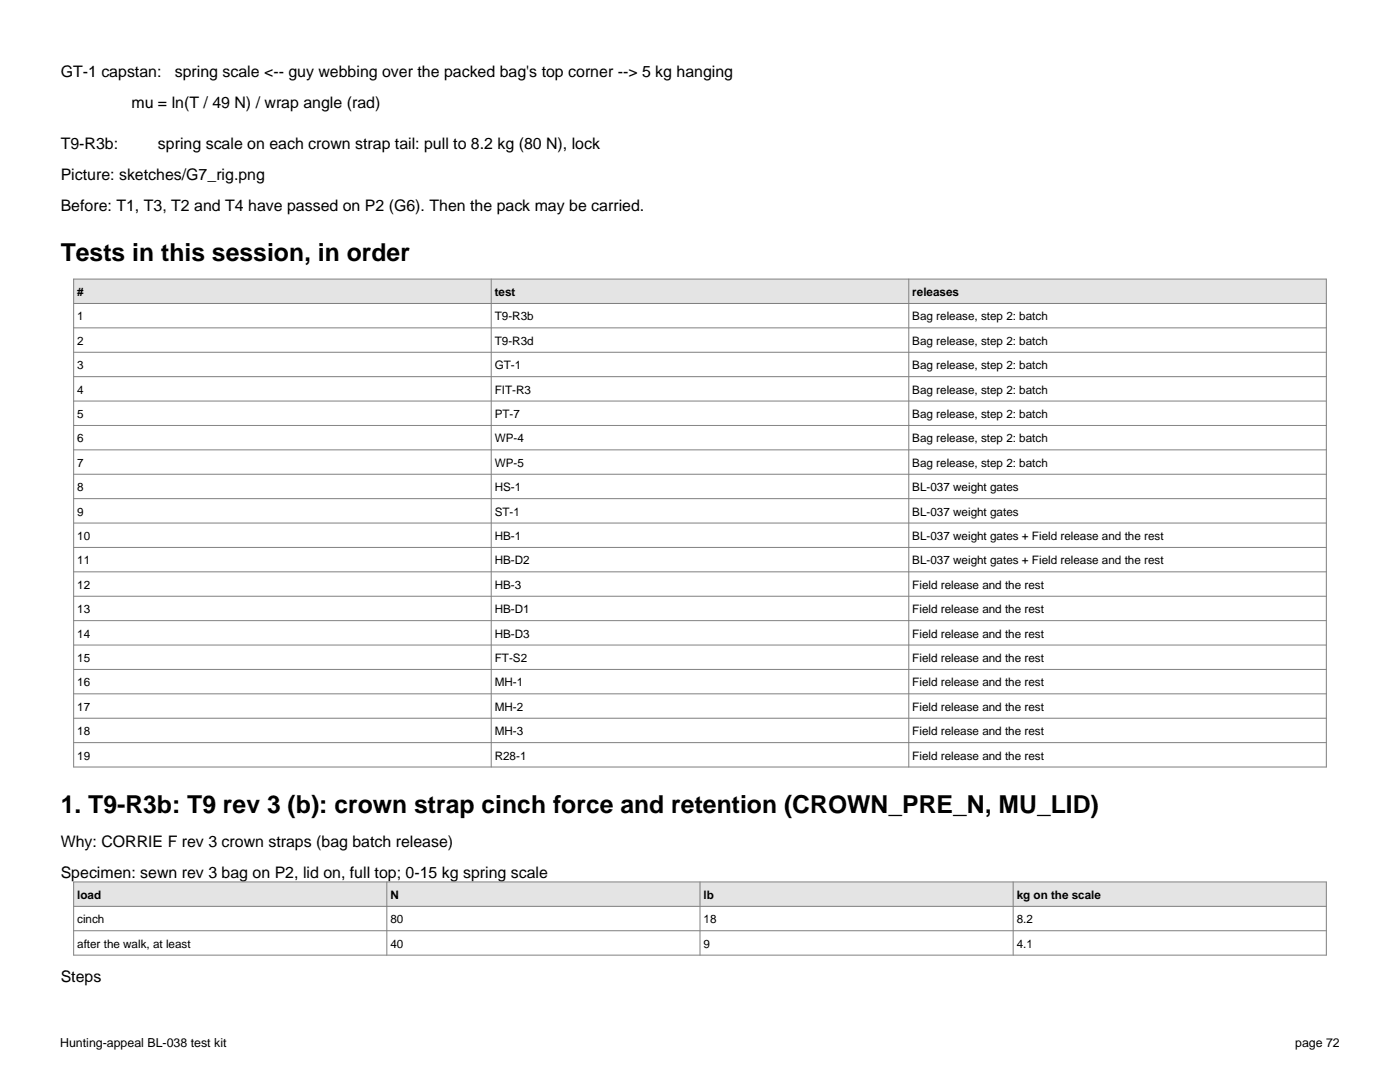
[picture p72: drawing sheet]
<svg xmlns="http://www.w3.org/2000/svg" width="279mm" height="216mm" viewBox="0 0 279 216" stroke-linecap="round" stroke-linejoin="round" font-family="sans-serif">
<defs><g id="words">
<g font-size="4.9">
<text x="12.1" y="52.2">Tests in this session, in order</text>
<text x="12.1" y="162.2">1. T9-R3b: T9 rev 3 (b): crown strap cinch force and retention (CROWN_PRE_N, MU_LID)</text>
</g>
<g font-size="3.2">
<text x="12.1" y="15.3">GT-1 capstan:</text>
<text x="34.9" y="15.3">spring scale &lt;-- guy webbing over the packed bag's top corner --&gt; 5 kg hanging</text>
<text x="26.2" y="21.5">mu = ln(T / 49 N) / wrap angle (rad)</text>
<text x="12.1" y="29.8">T9-R3b:</text>
<text x="31.5" y="29.8">spring scale on each crown strap tail: pull to 8.2 kg (80 N), lock</text>
<text x="12.1" y="35.9">Picture: sketches/G7_rig.png</text>
<text x="12.1" y="42.1">Before: T1, T3, T2 and T4 have passed on P2 (G6). Then the pack may be carried.</text>
<text x="12.1" y="168.9">Why: CORRIE F rev 3 crown straps (bag batch release)</text>
<text x="12.1" y="175.1">Specimen: sewn rev 3 bag on P2, lid on, full top; 0-15 kg spring scale</text>
<text x="12.1" y="195.9">Steps</text>
</g>
<g font-size="2.5">
<text x="12" y="208.9">Hunting-appeal BL-038 test kit</text>
<text x="258.5" y="208.9">page 72</text>
</g>
<g font-size="2.3">
<text x="15.4" y="59.1">#</text>
<text x="98.7" y="59.1">test</text>
<text x="182.1" y="59.1">releases</text>
<text x="15.4" y="63.9">1</text>
<text x="98.7" y="63.9">T9-R3b</text>
<text x="182.1" y="63.9">Bag release, step 2: batch</text>
<text x="15.4" y="68.8">2</text>
<text x="98.7" y="68.8">T9-R3d</text>
<text x="182.1" y="68.8">Bag release, step 2: batch</text>
<text x="15.4" y="73.7">3</text>
<text x="98.7" y="73.7">GT-1</text>
<text x="182.1" y="73.7">Bag release, step 2: batch</text>
<text x="15.4" y="78.5">4</text>
<text x="15.4" y="83.4">5</text>
<text x="98.7" y="78.5">FIT-R3</text>
<text x="98.7" y="83.4">PT-7</text>
<text x="182.1" y="78.5">Bag release, step 2: batch</text>
<text x="182.1" y="83.4">Bag release, step 2: batch</text>
<text x="15.4" y="88.3">6</text>
<text x="98.7" y="88.3">WP-4</text>
<text x="182.1" y="88.3">Bag release, step 2: batch</text>
<text x="15.4" y="93.1">7</text>
<text x="98.7" y="93.1">WP-5</text>
<text x="182.1" y="93.1">Bag release, step 2: batch</text>
<text x="15.4" y="98">8</text>
<text x="98.7" y="98">HS-1</text>
<text x="182.1" y="98">BL-037 weight gates</text>
<text x="15.4" y="102.9">9</text>
<text x="15.4" y="107.8">10</text>
<text x="98.7" y="102.9">ST-1</text>
<text x="98.7" y="107.8">HB-1</text>
<text x="182.1" y="102.9">BL-037 weight gates</text>
<text x="182.1" y="107.8">BL-037 weight gates + Field release and the rest</text>
<text x="15.4" y="112.6">11</text>
<text x="98.7" y="112.6">HB-D2</text>
<text x="182.1" y="112.6">BL-037 weight gates + Field release and the rest</text>
<text x="15.4" y="117.5">12</text>
<text x="98.7" y="117.5">HB-3</text>
<text x="182.1" y="117.5">Field release and the rest</text>
<text x="15.4" y="122.4">13</text>
<text x="98.7" y="122.4">HB-D1</text>
<text x="182.1" y="122.4">Field release and the rest</text>
<text x="15.4" y="127.2">14</text>
<text x="98.7" y="127.2">HB-D3</text>
<text x="182.1" y="127.2">Field release and the rest</text>
<text x="15.4" y="132.1">15</text>
<text x="15.4" y="137">16</text>
<text x="98.7" y="132.1">FT-S2</text>
<text x="98.7" y="137">MH-1</text>
<text x="182.1" y="132.1">Field release and the rest</text>
<text x="182.1" y="137">Field release and the rest</text>
<text x="15.4" y="141.8">17</text>
<text x="98.7" y="141.8">MH-2</text>
<text x="182.1" y="141.8">Field release and the rest</text>
<text x="15.4" y="146.7">18</text>
<text x="98.7" y="146.7">MH-3</text>
<text x="182.1" y="146.7">Field release and the rest</text>
<text x="15.4" y="151.6">19</text>
<text x="98.7" y="151.6">R28-1</text>
<text x="182.1" y="151.6">Field release and the rest</text>
<text x="15.4" y="179.4">load</text>
<text x="77.9" y="179.4">N</text>
<text x="140.4" y="179.4">lb</text>
<text x="202.9" y="179.4">kg on the scale</text>
<text x="15.4" y="184.2">cinch</text>
<text x="77.9" y="184.2">80</text>
<text x="140.4" y="184.2">18</text>
<text x="202.9" y="184.2">8.2</text>
<text x="15.4" y="189.1">after the walk, at least</text>
<text x="77.9" y="189.1">40</text>
<text x="140.4" y="189.1">9</text>
<text x="202.9" y="189.1">4.1</text>
</g>
</g></defs>
<path d="M14.7 55.7h250v4.9h-250z" fill-rule="evenodd" fill="#e8e4da"/>
<g fill="none" stroke="#808080" stroke-width=".2">
<path d="M14.7 55.7h250v97.4h-250zM98 55.7v97.4M181.4 55.7v97.4M14.7 60.6h250M14.7 65.4h250M14.7 70.3h250M14.7 75.2h250M14.7 80h250M14.7 84.9h250M14.7 89.8h250M14.7 94.6h250M14.7 99.5h250"/>
<path d="M14.7 104.4h250M14.7 109.2h250M14.7 114.1h250M14.7 119h250M14.7 123.8h250M14.7 128.7h250M14.7 133.6h250M14.7 138.4h250M14.7 143.3h250M14.7 148.2h250"/>
</g>
<path d="M14.7 176h250v4.9h-250z" fill-rule="evenodd" fill="#e8e4da"/>
<path d="M14.7 176h250v14.6h-250zM77.2 176v14.6M139.7 176v14.6M202.2 176v14.6M14.7 180.9h250M14.7 185.7h250" fill="none" stroke="#808080" stroke-width=".2"/>
<use href="#words"/>
</svg>
